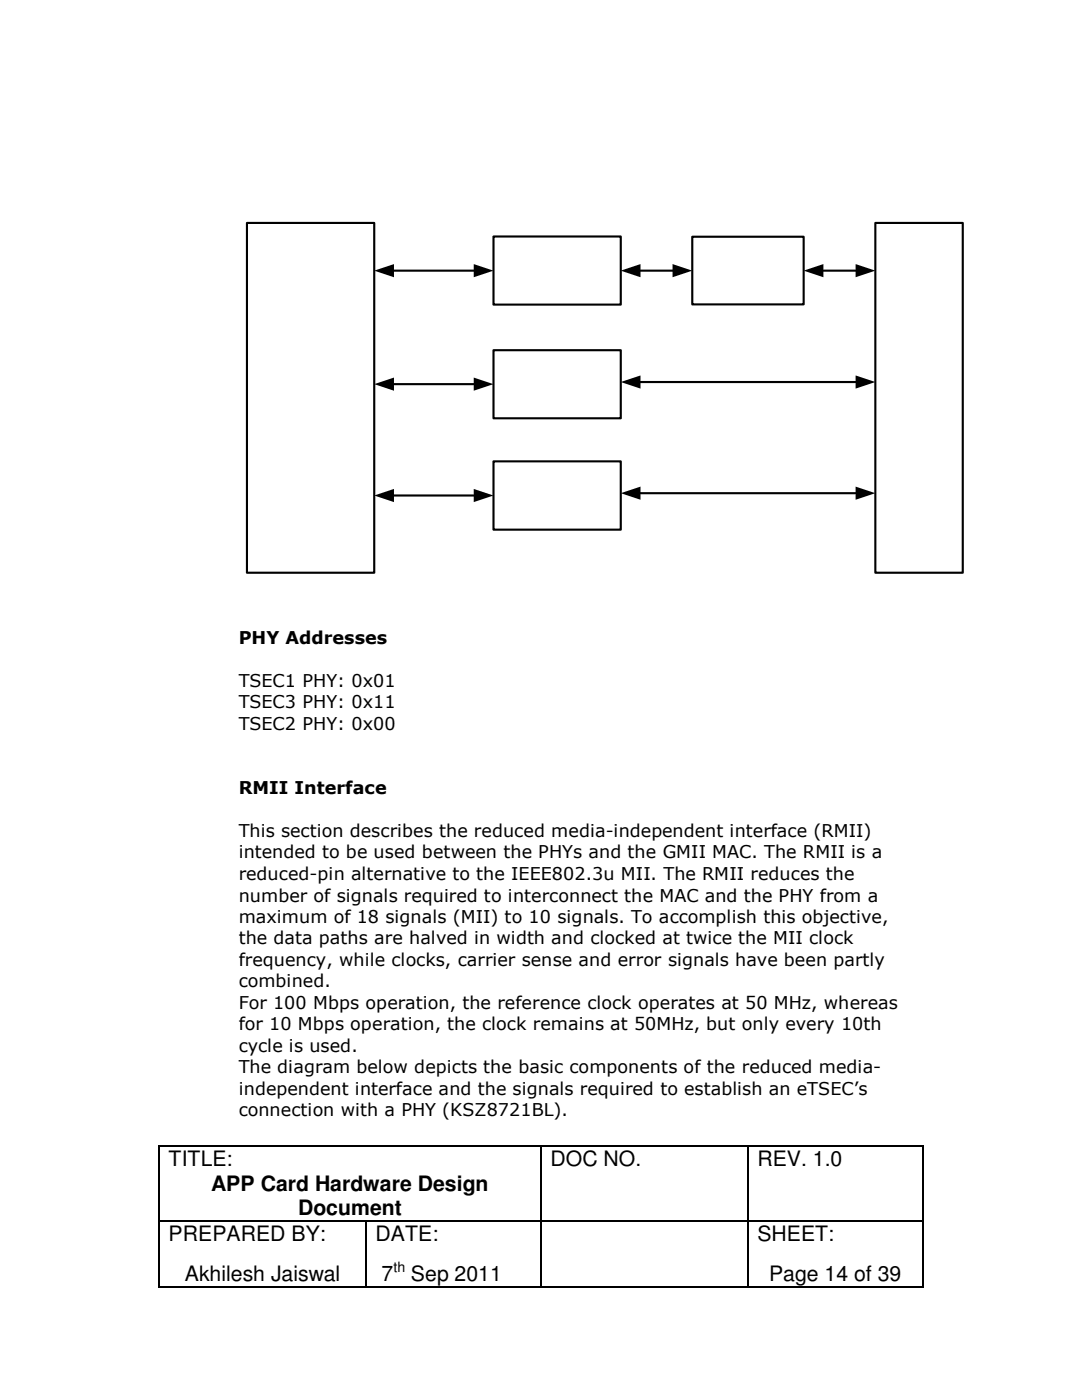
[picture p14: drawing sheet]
<svg xmlns="http://www.w3.org/2000/svg" width="216mm" height="279mm" viewBox="0 0 216 279" stroke-linecap="round" stroke-linejoin="round" font-family="sans-serif">
<defs><g id="words">
<g font-size="4.2">
<text x="33.7" y="232.7">TITLE:</text>
<text x="109.9" y="232.7">DOC NO.</text>
<text x="151.1" y="232.7">REV. 1.0</text>
<text x="42.2" y="237.6">APP Card Hardware Design</text>
<text x="59.5" y="242.5">Document</text>
<text x="33.7" y="247.6">PREPARED BY:</text>
<text x="74.9" y="247.6">DATE:</text>
<text x="151.1" y="247.6">SHEET:</text>
<text x="36.9" y="255.7">Akhilesh Jaiswal</text>
<text x="76.1" y="255.7">7</text>
<text x="82" y="255.7">Sep 2011</text>
<text x="153.5" y="255.7">Page 14 of 39</text>
</g>
<g font-size="3.5">
<text x="47.6" y="128.4">PHY Addresses</text>
<text x="47.6" y="137">TSEC1 PHY: 0x01</text>
<text x="47.6" y="141.3">TSEC3 PHY: 0x11</text>
<text x="47.6" y="145.6">TSEC2 PHY: 0x00</text>
<text x="47.6" y="158.5">RMII Interface</text>
<text x="47.6" y="167">This section describes the reduced media-independent interface (RMII)</text>
<text x="47.6" y="171.3">intended to be used between the PHYs and the GMII MAC. The RMII is a</text>
<text x="47.6" y="175.6">reduced-pin alternative to the IEEE802.3u MII. The RMII reduces the</text>
<text x="47.6" y="179.9">number of signals required to interconnect the MAC and the PHY from a</text>
<text x="47.6" y="184.2">maximum of 18 signals (MII) to 10 signals. To accomplish this objective,</text>
<text x="47.6" y="188.5">the data paths are halved in width and clocked at twice the MII clock</text>
<text x="47.6" y="192.8">frequency, while clocks, carrier sense and error signals have been partly</text>
<text x="47.6" y="197.1">combined.</text>
<text x="47.6" y="201.3">For 100 Mbps operation, the reference clock operates at 50 MHz, whereas</text>
<text x="47.6" y="205.6">for 10 Mbps operation, the clock remains at 50MHz, but only every 10th</text>
<text x="47.6" y="209.9">cycle is used.</text>
<text x="47.6" y="214.2">The diagram below depicts the basic components of the reduced media-</text>
<text x="47.6" y="218.5">independent interface and the signals required to establish an eTSEC’s</text>
<text x="47.6" y="222.8">connection with a PHY (KSZ8721BL).</text>
</g>
<text font-size="2.8" x="78.5" y="253.8">th</text>
</g></defs>
<g fill="#000">
<path d="M31.6 228.6h.3v.3h-.3zM107.8 228.6h.3v.3h-.3zM149.1 228.6h.3v.3h-.3zM184 228.6h.3v.3h-.3zM31.6 243.5h.3v.2h-.3zM31.6 256.7h.3v.3h-.3zM72.9 243.5h.3v.2h-.3zM72.9 256.7h.3v.3h-.3zM107.8 243.5h.3v.2h-.3zM107.8 256.7h.3v.3h-.3zM149.1 243.5h.3v.2h-.3zM149.1 256.7h.3v.3h-.3z"/>
<path d="M184 243.5h.3v.2h-.3zM184 256.7h.3v.3h-.3z"/>
</g>
<g fill="none" stroke="#000" stroke-width=".25">
<path d="M31.7 228.9v14.6M31.9 228.7h75.9M107.9 228.9v14.6M108.1 228.7h41M149.2 228.9v14.6M149.4 228.7h34.6M184.1 228.9v14.6M31.7 243.7v13M31.9 243.6h41M31.9 256.8h41M73 243.7v13M73.2 243.6h34.6"/>
<path d="M73.2 256.8h34.6M107.9 243.7v13M108.1 243.6h41M108.1 256.8h41M149.2 243.7v13M149.4 243.6h34.6M149.4 256.8h34.6M184.1 243.7v13"/>
</g>
<g fill="none" stroke="#000" stroke-width=".42">
<path d="M49.3 44.5h25.4v69.8h-25.4zM78.3 54h16.6M98.5 47.2h25.4v13.6h-25.4zM127.5 54h7M138.1 47.2h22.3v13.5h-22.3zM164 54h7.1M174.7 44.5h17.4v69.8h-17.4zM78.3 76.7h16.6M98.5 69.9h25.4v13.6h-25.4zM127.5 76.2h43.6M78.3 98.9h16.6M98.5 92.1h25.4v13.6h-25.4z"/>
<path d="M127.5 98.4h43.6"/>
</g>
<g fill="#000">
<path d="M74.7 54l3.9-1.3v2.6zM94.5 52.7l4 1.3-4 1.3zM123.9 54l3.9-1.3v2.6zM134.2 52.7l3.9 1.3-3.9 1.3zM160.4 54l3.9-1.3v2.6zM170.7 52.7l4 1.3-4 1.3zM74.7 76.7l3.9-1.3v2.6zM94.5 75.4l4 1.3-4 1.3zM123.9 76.2l3.9-1.3v2.7zM170.7 74.9l4 1.3-4 1.4zM94.5 97.6l4 1.3-4 1.3zM123.9 98.4l3.9-1.3v2.6z"/>
<path d="M170.7 97.1l4 1.3-4 1.3zM74.7 98.9l3.9-1.3v2.6z"/>
</g>
<use href="#words"/>
</svg>
